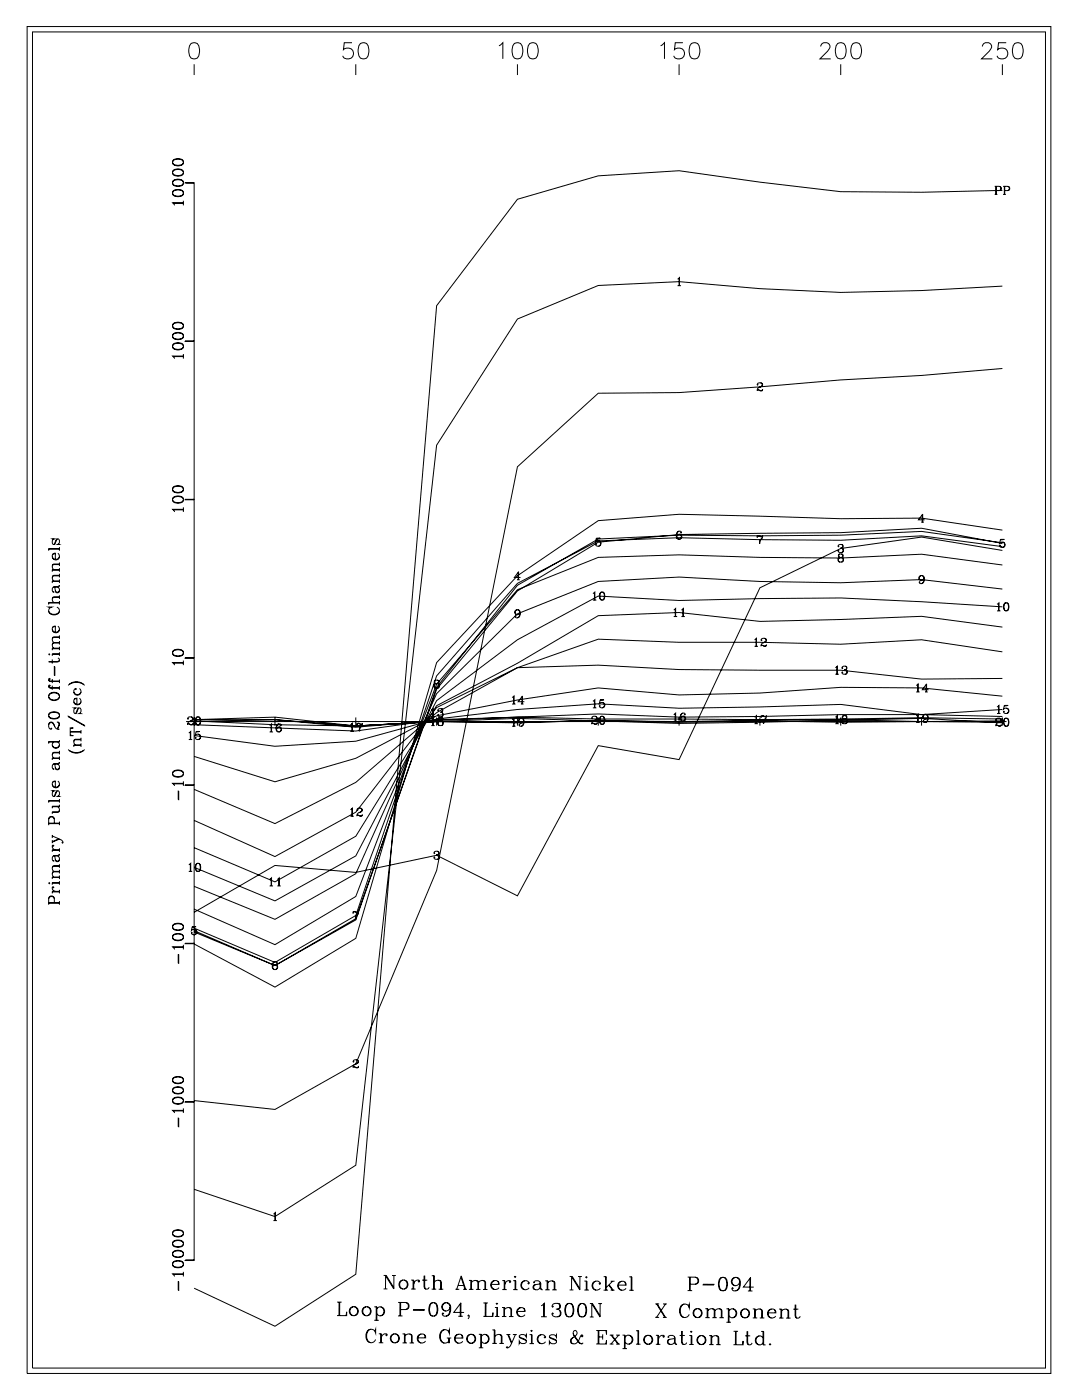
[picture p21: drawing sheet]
<svg xmlns="http://www.w3.org/2000/svg" width="215mm" height="279mm" viewBox="0 0 215 279" stroke-linecap="round" stroke-linejoin="round" font-family="sans-serif">
<g fill="none" stroke="#000" stroke-width=".2">
<path d="M5.4 5.3h204v268.5h-204zM6.5 6.4h201.9v266.3h-201.9zM38.1 8.7a1.05 1.05 0 0 1 1.5 .4 2.68 2.68 0 0 1-.3 2.5 1.06 1.06 0 0 1-1.5-.5 2.68 2.68 0 0 1 .3-2.4zM38.7 12.8v2.2M70.1 8.5h-1.5l-.2 1.4a1.14 1.14 0 0 1 1.8 0 1.14 1.14 0 0 1-.2 1.7 1.14 1.14 0 0 1-1.7-.5M70.9 12.8v2.2M71.8 8.7a1.05 1.05 0 0 1 1.6 .4 2.68 2.68 0 0 1-.3 2.5 1.06 1.06 0 0 1-1.6-.5 2.68 2.68 0 0 1 .3-2.4zM99.4 9.1l.8-.6v3.2M102.5 8.7a1.05 1.05 0 0 1 1.5 .4 2.68 2.68 0 0 1-.3 2.5 1.06 1.06 0 0 1-1.5-.5 2.68 2.68 0 0 1 .3-2.4zM103.1 12.8v2.2M105.6 8.7a1.04 1.04 0 0 1 1.5 .4 2.65 2.65 0 0 1-.3 2.5 1.05 1.05 0 0 1-1.5-.5 2.7 2.7 0 0 1 .3-2.4zM131.7 9.1l.7-.6v3.2"/>
<path d="M135.3 12.8v2.2M136.1 8.5h-1.5l-.2 1.4a1.14 1.14 0 0 1 1.7 0 1.14 1.14 0 0 1-.2 1.7 1.14 1.14 0 0 1-1.6-.5M137.8 8.7a1.04 1.04 0 0 1 1.5 .4 2.65 2.65 0 0 1-.3 2.5 1.05 1.05 0 0 1-1.5-.5 2.7 2.7 0 0 1 .3-2.4zM163.6 9.3a.81 .81 0 0 1 .6-.8h.6a.79 .79 0 0 1 .5 1.2l-1.9 2h2.2M166.9 8.7a1.05 1.05 0 0 1 1.6 .4 2.68 2.68 0 0 1-.3 2.5 1.06 1.06 0 0 1-1.6-.5 2.68 2.68 0 0 1 .3-2.4zM167.6 12.8v2.2M170 8.7a1.04 1.04 0 0 1 1.5 .4 2.65 2.65 0 0 1-.3 2.5 1.05 1.05 0 0 1-1.5-.5 2.7 2.7 0 0 1 .3-2.4zM195.8 9.3a.81 .81 0 0 1 .6-.8h.6a.79 .79 0 0 1 .5 1.2l-1.9 2h2.2M199.8 12.8v2.2M200.5 8.5h-1.5l-.2 1.4a1.14 1.14 0 0 1 1.8 0 1.14 1.14 0 0 1-.2 1.7 1.14 1.14 0 0 1-1.7-.5M202.2 8.7a1.04 1.04 0 0 1 1.6 .4 2.65 2.65 0 0 1-.3 2.5 1.05 1.05 0 0 1-1.6-.5 2.7 2.7 0 0 1 .3-2.4zM34.4 38.6a.97 .97 0 0 0 1.2 .6l.5-.1a.67 .67 0 0 0 .5-.6 .67 .67 0 0 0-.5-.6 1.81 1.81 0 0 0-1.6 .2 .58 .58 0 0 0 .3 .9 1.27 1.27 0 0 0 1.7-.4"/>
<path d="M34.4 38.4a1.36 1.36 0 0 1 2.1 0M34.4 36.5a1.17 1.17 0 0 0 1.7 .5 .66 .66 0 0 0 .5-.6 .66 .66 0 0 0-.5-.6 1.74 1.74 0 0 0-1.6 .2 .58 .58 0 0 0 .3 .9 1.26 1.26 0 0 0 1.7-.4M34.4 36.3a1.38 1.38 0 0 1 2.1 0M34.4 34.5a.97 .97 0 0 0 1.2 .6l.5-.1a.67 .67 0 0 0 .5-.6 .67 .67 0 0 0-.5-.6 1.8 1.8 0 0 0-1.6 .2 .58 .58 0 0 0 .3 .9 1.27 1.27 0 0 0 1.7-.4M34.4 34.3a1.36 1.36 0 0 1 2.1 0M34.4 32.4a1.17 1.17 0 0 0 1.7 .6 .66 .66 0 0 0 .5-.7 .66 .66 0 0 0-.5-.6 1.74 1.74 0 0 0-1.6 .2 .58 .58 0 0 0 .3 1 1.26 1.26 0 0 0 1.7-.5M34.4 32.2a1.36 1.36 0 0 1 2.1 0M36.9 36.4l1.7 .1zM37.1 36.4h1.6v214.8h-1.6M198.2 37.1h1a.42 .42 0 0 1 .4 .5 .42 .42 0 0 1-.4 .4h-.7M198.2 38.8h.6M198.5 37.1v1.7"/>
<path d="M199.2 37.1l.3 .4-.1 .3-.2 .2M199.8 37.9l-16.1 .4-16.1-.1-16.2-1.9-16.1-2.3-16.1 1-16.1 4.7-16.1 21.2-16.1 193.1-16.1 10.3-16.1-7.5M199.9 37.1h.9a.42 .42 0 0 1 .4 .5 .42 .42 0 0 1-.4 .4h-.6M199.9 38.8h.6M200.2 37.1v1.7M200.8 37.1l.4 .4-.1 .3-.3 .2M34.5 40.5h2M36.5 40.4h-2.1l.4 .5M36.5 40v.9M135 55.6l.4-.3v1.6M135 56.9h.7M135.3 55.4v1.5"/>
<path d="M199.8 57l-16.1 .9-16.1 .4-16.2-.8-16.1-1.4-16.1 .8-16.1 6.7-16.1 25.1-16.1 143.6-16.1 10.2-16.1-5.4M34.4 69.1a1.17 1.17 0 0 0 1.7 .5 .66 .66 0 0 0 .5-.6 .66 .66 0 0 0-.5-.6 1.8 1.8 0 0 0-1.6 .2 .58 .58 0 0 0 .3 .9 1.27 1.27 0 0 0 1.7-.4M34.4 68.9a1.36 1.36 0 0 1 2.1 0M34.4 67.1a.97 .97 0 0 0 1.2 .6l.5-.1a.66 .66 0 0 0 .5-.6 .66 .66 0 0 0-.5-.6 1.74 1.74 0 0 0-1.6 .2 .57 .57 0 0 0 .3 .9 1.26 1.26 0 0 0 1.7-.4M34.4 66.9a1.38 1.38 0 0 1 2.1 0M34.4 65a1.17 1.17 0 0 0 1.7 .5 .66 .66 0 0 0 .5-.6 .66 .66 0 0 0-.5-.6 1.83 1.83 0 0 0-1.6 .2 .58 .58 0 0 0 .3 1 1.26 1.26 0 0 0 1.7-.5M34.4 64.8a1.36 1.36 0 0 1 2.1 0M34.5 71.1h2M36.5 71h-2.1l.4 .5M36.5 70.6v.9M36.9 68h1.7zM151 76.6l.1 .1h-.2a.55 .55 0 0 1 .6-.4 .55 .55 0 0 1 .5 .5l-.3 .3a.78 .78 0 0 0-.8 .8"/>
<path d="M151.6 76.3l.3 .3a.6 .6 0 0 1-.6 .6M152 77.7l-.2 .1h-.9M152 77.5l-.2 .4-.7-.2M199.8 73.4l-16.1 1.4-16.1 .9-16.2 1.4-16.1 1.1-16.1 .2-16.1 14.6-16.1 80.5-16.1 38.5-16.1 9.1-16.1-1.7M34.4 99.7a1.17 1.17 0 0 0 1.7 .5 .66 .66 0 0 0 .5-.6 .66 .66 0 0 0-.5-.6 1.72 1.72 0 0 0-1.6 .2 .58 .58 0 0 0 .3 .9 1.26 1.26 0 0 0 1.7-.4M34.4 99.5a1.38 1.38 0 0 1 2.1 0M34.4 97.6a.97 .97 0 0 0 1.2 .6l.5-.1a.67 .67 0 0 0 .5-.6 .67 .67 0 0 0-.5-.6 1.83 1.83 0 0 0-1.6 .2 .58 .58 0 0 0 .3 .9 1.26 1.26 0 0 0 1.7-.4M34.4 97.4a1.36 1.36 0 0 1 2.1 0M36.9 99.5l1.7 .1zM9.7 109.5h2.1M10.4 111a.75 .75 0 0 0 .7 .5 .75 .75 0 0 0 .7-.5M10.4 115.9h1.4"/>
<path d="M10.4 113.6h1.4M10.8 117l.3 1 .4 .2a.65 .65 0 0 0 0-1.2M11 117.7a.42 .42 0 0 0 .4 .4 .42 .42 0 0 0 .4-.4M11 110.4l-.5 .1M11.4 107.4l-.5 1h-.4a.7 .7 0 0 1 .1-.9l.2-.1h-.4l.2 .1M11.5 110.3a.72 .72 0 0 1 .2 1.1 .72 .72 0 0 1-1.1 0 .72 .72 0 0 1 .2-1.1h.2v1.2M11.6 108.4l.2 .1h-.4l.2-.1a.69 .69 0 0 0 .1-.9l-.4-.1-.6 1.1M11.8 119h-1.1a.65 .65 0 0 0 0 1.1M11.8 119.1h-1.1l-.3 .3M11.8 116.7l-.3 .2h-.7l-.3 .2a.7 .7 0 0 0 .1 .9v-.1M11.8 116.6l-.3 .4h-.9M11.8 114.7h-1.1a.65 .65 0 0 0 0 1.1"/>
<path d="M11.8 114.8h-1.1l-.3 .3M11.8 112.4h-1.1a.66 .66 0 0 0 0 1.1M11.8 112.5h-1.1l-.3 .3M11.8 109v.8M11.8 112.1v.7M11.8 113.2v.8M11.8 114.4v.7M11.8 115.5v.7M11.8 118.7v.7M11.8 119.8v.7M11.8 113.5h-1.4v.5M11.8 115.8h-1.4v.4"/>
<path d="M11.8 109.3h-2.1v.5M34.5 101.6h2M36.5 101.5h-2.1l.4 .5M36.5 101.1v.9M103 115.6h.6M103.3 114.1v1.5M103.7 115.1h-1.2l.8-1.1v1.6M118.2 118.3l.3-.3v1.6M118.2 119.6h.6M118.5 118.1v1.5M118.8 107.3h.8h-.8l-.1 .7a.58 .58 0 0 1 .9-.2 .58 .58 0 0 1 0 .9 .58 .58 0 0 1-.9-.1l.1-.2v.2M119.3 107.8l.2 .1a.56 .56 0 0 1 .2 .5 .56 .56 0 0 1-.4 .5"/>
<path d="M119.9 118a.92 .92 0 0 0 0 1.6h.2a.94 .94 0 0 0 0-1.6h-.2a1.04 1.04 0 0 0 0 1.6M120.1 118a1.04 1.04 0 0 1 0 1.6M135.3 105.9a.97 .97 0 0 0 0 1.6M135.4 106.5l.4 .4-.1 .4-.3 .2M135.7 106.1v.2l.1-.2a.56 .56 0 0 0-.7-.2 .56 .56 0 0 0-.3 .7v.4a.52 .52 0 0 0 .6 .6 .52 .52 0 0 0 .4-.7 .52 .52 0 0 0-.7-.3l-.2 .3M150.9 107.1l.2-.3 .6 .2 .3-.2-.1 .4a1.3 1.3 0 0 0-.5 1.2M150.9 106.8v.4M151 106.9l.3-.1 .4 .2M151.9 107.2a1.14 1.14 0 0 0-.5 1.2M167.1 108.8l.1 .1h-.2a.51 .51 0 0 1 .6-.4 .51 .51 0 0 1 .4 .5l-.1 .1-.4 .1M167.4 110.4l-.2 .1-.1 .4a.56 .56 0 0 0 .9 0v-.3a.56 .56 0 0 0-.8-.1v.4l.2 .2M167.4 111.1l-.4 .3a.53 .53 0 0 0 .7 .6 .53 .53 0 0 0 .2-.8l-.2-.1"/>
<path d="M167.4 111.1l-.3 .3 .1 .5 .2 .1M167.7 108.5l.2 .1a.39 .39 0 0 1-.2 .6l.2 .1a.44 .44 0 0 1 .2 .5 .44 .44 0 0 1-.4 .3h-.5l-.2-.3 .1-.1v.1M167.7 110.4l.2 .2v.4l-.2 .1M167.7 111.1l.3 .3-.1 .5-.2 .1M167.9 109.4l.1 .4-.3 .3M183.6 114.7l-.2 .1a.51 .51 0 0 0-.2 .5 .51 .51 0 0 0 .4 .4M183.6 104.1h.5M183.7 114.7a.97 .97 0 0 1 0 1.6M183.8 102.6v1.5M184.1 115.3a.52 .52 0 0 1-.7 .3 .52 .52 0 0 1-.2-.7 .52 .52 0 0 1 .8-.1 .83 .83 0 0 1 .2 1 .83 .83 0 0 1-.9 .5v-.4v.2M184.3 103.6h-1.2l.8-1.1v1.6M199.4 107.6l.8-.1h-.8l-.2 .8a.57 .57 0 0 1 .9-.2 .57 .57 0 0 1 0 .9 .57 .57 0 0 1-.9-.3h.2l-.1 .1"/>
<path d="M199.8 109.7l-16.1-2.6-16.1 2.2-16.2 7.9-16.1 34.2-16.1-2.8-16.1 30-16.1-8.1-16.1 3.4-16.1-1.4-16.1 9.3M199.8 105.7l-16.1-2.4-16.1 .1-32.3-.9-16.1 1.3-16.1 11-16.1 17.3-16.1 54.9-16.1 9.7-16.1-8.5M199.8 108.3l-16.1-3-16.1 .9-32.3 .3-16.1 1.6-16.1 9.7-16.1 19.6-16.1 45.7-16.1 9.4-16.1-7M199.8 108.2l-16.1-2.3-16.1 .8-16.2 .1-16.1-.1-16.1 .7-16.1 9.3-16.1 20.3-16.1 46.4-16.1 9.1-16.1-6.7M199.8 109l-16.1-2.2-16.1 .9-16.2-.1-16.1-.4-16.1 .6-16.1 8.5-16.1 18.4-16.1 47.8-16.1 9.3-16.1-6.8M199.8 112.6l-16.1-2.1-16.1 .7-16.2-.1-16.1-.5-16.1 .5-16.1 6.4-16.1 18.9-16.1 42.3-16.1 9.6-16.1-7.1M199.8 117.4l-16.1-1.9-16.1 .7-16.2-.3-16.1-.9-16.1 .9-16.1 6.4-16.1 16-16.1 35.8-16.1 9.1-16.1-6.5M199.8 108l.2 .1a.56 .56 0 0 1 .2 .6 .56 .56 0 0 1-.4 .4M9.7 138.9a1.11 1.11 0 0 0 1.2 .7 1.11 1.11 0 0 0 .9-.9 1.11 1.11 0 0 0-1.1-.7 1.11 1.11 0 0 0-1 .9 1.23 1.23 0 0 0 2.1 0M9.7 138.7a1.23 1.23 0 0 1 2.1 0M9.7 136.9l.3 .2h1.8M9.7 135.5l.3 .2h1.8"/>
<path d="M9.7 130.4h.2l-.1 .1zM9.7 121.8a1.21 1.21 0 0 0 2.1 0M9.7 120.2h2.1M9.8 136.7l.1 .1 .1-.1h-.3l.1 .4 .2 .1h1.8M9.8 135.3h.2l-.1-.1-.2 .1 .1 .4 .2 .1h1.8M10.4 125.5a.75 .75 0 0 0 .7 .5 .75 .75 0 0 0 .7-.5M10.4 131.4v.9M10.4 135.3v.9M10.4 136.7v.8M10.4 130.4h1.4M10.4 129.3h1.4M10.8 132.9l.1 1.7z"/>
<path d="M11 124.9l-.5 .1M11.3 121a.79 .79 0 0 1 .5 .9 .79 .79 0 0 1-.8 .6 .94 .94 0 0 1-1-.2 .94 .94 0 0 1-.2-1l.2-.2-.3-.1h.6l-.3 .1M11.5 131.1a.43 .43 0 0 1 .2 .8l-2 .1M11.5 124.8a.71 .71 0 0 1 .2 1.1 .71 .71 0 0 1-1.1 0 .71 .71 0 0 1 .2-1.1h.2v1.2M11.8 131.7l-.4 .2h-1.7M11.8 128.1h-1.1a.66 .66 0 0 0 0 1.1M11.8 128.2h-1.1l-.3 .3M11.8 127h-1.1a.65 .65 0 0 0 0 1.1M11.8 127h-1.1l-.3 .4M11.8 126.6v.8M11.8 127.8v.7M11.8 128.9v.7"/>
<path d="M11.8 130v.7M11.8 135.4v.8M11.8 136.8v.7M11.8 129.2h-1.4v.4M11.8 130.3h-1.4v.4M11.8 120.1h-2.1v.4M13.6 136.6a2.2 2.2 0 0 1 3.3 0M13.8 136.4l.4-.2a2.63 2.63 0 0 1 2.5 .2M14.7 139.9a.75 .75 0 0 0 .7 .5 .75 .75 0 0 0 .7-.5M14.7 137.9a.75 .75 0 0 0 .7 .6 .75 .75 0 0 0 .7-.6M15.3 139.3l-.5 .1M15.8 139.2a.71 .71 0 0 1 .2 1 .71 .71 0 0 1-1.1 0 .71 .71 0 0 1 .2-1h.2v1.2"/>
<path d="M15.8 137.2a.72 .72 0 0 1 .2 1.1 .72 .72 0 0 1-1.1 0 .72 .72 0 0 1 .2-1.1v.2l-.1-.1M34.4 130.2a.97 .97 0 0 0 1.2 .6l.5-.1a.66 .66 0 0 0 .5-.6 .66 .66 0 0 0-.5-.6 1.74 1.74 0 0 0-1.6 .2 .57 .57 0 0 0 .3 .9 1.26 1.26 0 0 0 1.7-.4M34.4 130a1.38 1.38 0 0 1 2.1 0M34.5 132.2h2M36.5 132.1h-2.1l.4 .5M36.5 131.7v.9M36.9 131.1l1.7 .1zM86.9 135.6h-.3v.4a.56 .56 0 0 0 .9 0v-.2a.56 .56 0 0 0-.8-.2l-.1 .4 .3 .2M86.9 136.2l-.4 .4a.53 .53 0 0 0 .6 .6 .53 .53 0 0 0 .3-.9l-.2-.1M86.9 136.2l-.3 .4v.4l.3 .2M87.2 135.6l.2 .2-.1 .4h-.1M87.2 136.2l.3 .4-.1 .4-.2 .2"/>
<path d="M102.1 139l.3-.3v1.6M102.4 138.8v1.5M103 121.5l-.1 .1a.51 .51 0 0 0-.2 .5 .51 .51 0 0 0 .3 .4M103.2 121.5a.97 .97 0 0 1-.1 1.6M103.6 122.1a.52 .52 0 0 1-.7 .4 .52 .52 0 0 1-.3-.8 .52 .52 0 0 1 .8-.1 .88 .88 0 0 1 .3 1 .88 .88 0 0 1-.8 .5l-.2-.2v-.1v.1M104 138.9v1.4M104.5 139.9h-1.2l.8-1.2v1.6M118.2 139.8l.3-.3v1.6M118.5 139.6v1.5M119.6 139.6l.8-.1h-.8l-.1 .7a.58 .58 0 0 1 .8-.1 .58 .58 0 0 1 0 .9 .58 .58 0 0 1-.8-.2v-.2v.2M134.3 121.6l.4-.3v1.6M134.3 122.9h.7"/>
<path d="M134.6 121.4v1.5M135.8 121.6l.4-.3v1.6M135.8 122.9h.7M136.1 121.4v1.5M150.4 127.5l.4-.3v1.6M150.4 128.8h.7M150.7 127.3v1.5M151.8 127.5v.2l-.1-.1a.55 .55 0 0 1 .5-.4 .55 .55 0 0 1 .5 .5l-.3 .3a.79 .79 0 0 0-.7 .8M152.4 127.2l.2 .2 .1 .3-.6 .4M152.7 128.6l-.2 .2-.8-.1M152.7 128.5l-.1 .3-.7-.2M166.5 133.1l.4-.3v1.6"/>
<path d="M166.5 134.4h.7M166.8 132.9v1.5M167.9 133.1v.1l-.1-.1 .1-.2a.6 .6 0 0 1 .9 .1l-.1 .4-.5 .1M168.5 132.8l.2 .2-.1 .4-.1 .1h.1a.45 .45 0 0 1 .3 .5 .45 .45 0 0 1-.4 .4l-.6-.1-.1-.2 .1-.2v.2M168.7 133.6l.1 .5-.3 .3M182.6 136.6l.4-.3v1.6M182.6 137.9h.7M182.9 136.4v1.5M184.4 137.9h.5M184.6 136.5v1.4M185 137.5h-1.2l.9-1.2v1.6M198.7 120.5l.4-.3v1.6"/>
<path d="M198.7 121.8h.7M199 120.2v1.6M199.8 121l-16.1-1.1-16.1-.7-16.2 .1-16.1 .4-16.1-.9-16.1 8.7-16.1 12.2-16.1 30.9-16.1 9-16.1-6.7M199.8 125l-16.1-2.2-16.1 .7-16.2 .4-16.1-1.8-16.1 .6-16.1 9.5-16.1 8.5-16.1 26-16.1 9.1-16.1-6.8M199.8 129.9l-16.1-2.4-16.1 .9-16.2-.4h-16.1l-16.1-.6-16.1 5.7-16.1 7.9-16.1 20.9-16.1 8.8-16.1-7.2M199.8 135.2l-16.1 .2-16.1-1.8-32.3-.1-16.1-.9-16.1 .5-16.1 8.9-16.1 13.9-16.1 8.3-16.1-6.9M199.8 138.8l-16.1-1.7-16.1-.1-16.2 1.1-16.1 .4-16.1-1.4-16.1 2.4-16.1 3.2-16.1 8.4-16.1 4.7-16.1-5M200.5 120.2a.92 .92 0 0 0 0 1.6h.1a.94 .94 0 0 0 0-1.6h-.1a1.04 1.04 0 0 0 0 1.6M200.6 120.2a1.04 1.04 0 0 1 0 1.6M9.7 144.4l.1-.2a.47 .47 0 0 1 .7-.1l.4 .7M9.7 142.7a.96 .96 0 0 0 1.2 .6l.5-.1a.66 .66 0 0 0 .5-.6 .66 .66 0 0 0-.5-.6 1.74 1.74 0 0 0-1.6 .2 .58 .58 0 0 0 .3 .9 1.26 1.26 0 0 0 1.7-.4M9.7 142.5a1.38 1.38 0 0 1 2.1 0"/>
<path d="M9.7 159.7h2.1M10.1 145.2h.1v.2a.73 .73 0 0 1-.5-.8 .73 .73 0 0 1 .6-.7l.4 .4a1.06 1.06 0 0 0 1.1 1.1M10.4 156.4a.75 .75 0 0 0 .7 .5 .75 .75 0 0 0 .7-.5M10.4 148.5a.75 .75 0 0 0 .7 .5 .75 .75 0 0 0 .7-.5M10.4 151.2h1.4M10.7 147.9a.68 .68 0 0 0-.1 1 .68 .68 0 0 0 1 0 .68 .68 0 0 0-.1-1M10.8 152.3l.3 1 .4 .1a.65 .65 0 0 0 0-1.1M11 155.8l-.5 .1M11 153a.42 .42 0 0 0 .4 .3 .42 .42 0 0 0 .4-.3M11.3 143.9l.5 .2v.4l-.3 .5M11.4 157.6l-.5 1h-.4a.7 .7 0 0 1 .1-.9l.2-.1h-.4l.2 .1M11.5 155.7a.72 .72 0 0 1 .2 1.1 .72 .72 0 0 1-1.1 0 .72 .72 0 0 1 .2-1.1h.2v1.2"/>
<path d="M11.5 143.9l.2 .3-.2 .8 .1 .4M11.6 158.6l.2 .1h-.4l.4-.4v-.4l-.2-.3h-.3l-.6 1.1M11.8 152l-.3 .2-.9 .1a.69 .69 0 0 0 0 1v-.1M11.8 151.9l-.1 .3-.2 .1h-.9M11.8 150h-1.1a.66 .66 0 0 0 0 1.1M11.8 150.1h-1.1l-.3 .3M11.8 147.5v.4h-2.1M11.8 149.6v.8M11.8 150.8v.7M11.8 159.3v.7M11.8 151.1h-1.4v.4M11.8 159.6h-2.1v.4"/>
<path d="M11.8 147.8h-2.1v.4M13.6 149.4a2.21 2.21 0 0 0 3.3 0M13.6 142.7l3.3 2zM13.8 149.6l.4 .2a2.64 2.64 0 0 0 2.5-.2M14 145.2l.6-.1h-.6v1.5h.6l-.6-.1M14 145.9h2.1M14 145.8h2.1M14.7 148.6h1.4M15.7 141.1l-.6 1.1h-.2l-.2-.3 .1-.6 .3-.2h-.4l.2 .1M15.9 142.1l.2 .1h-.4l.4-.4v-.4l-.2-.3h-.3l-.6 1.1M16.1 147.4h-1.1a.65 .65 0 0 0 0 1.1M16.1 147.4h-1.1l-.3 .4"/>
<path d="M16.1 148.5h-1.4v.4M16.1 145.5v.7M16.1 147v.8M16.1 148.2v.7M34.4 154.3a.97 .97 0 0 0 1.2 .6l.5-.1a.66 .66 0 0 0 .5-.6 .66 .66 0 0 0-.5-.6 1.72 1.72 0 0 0-1.6 .2 .57 .57 0 0 0 .3 .9 1.27 1.27 0 0 0 1.7-.4M34.4 154.1a1.38 1.38 0 0 1 2.1 0M34.5 156.2h2M35.5 157.7l.1 1.7zM36.5 156.1h-2.1l.4 .5M36.5 155.7v.9M36.9 156.4l1.7 .1zM37.1 143.8h2.4"/>
<path d="M37.5 143.2v.1h-.1a.55 .55 0 0 1 .6-.4 .55 .55 0 0 1 .5 .4l-.3 .4a.78 .78 0 0 0-.8 .8M37.6 146.1l.4-.3v1.6M37.6 147.4h.7M37.9 145.9v1.5M38.1 142.9l.2 .1 .1 .3-.6 .5M38.5 144.3l-.3 .1-.8-.1M38.5 144.1l-.2 .4-.7-.2M38.7 143.7l16.1 .8 16.1 .2 16.1-.9 16.1 .3 16.1-.5 16.1 .3 16.1-.2 16.2 .2 16.1-.1 16.1 .1M38.7 143v1.6M39.1 145.9l.7-.1h-.7l-.2 .8a.58 .58 0 0 1 .9-.2 .58 .58 0 0 1 0 .9 .58 .58 0 0 1-.9-.2l.1-.2v.2M39.4 142.9a.92 .92 0 0 0 0 1.6h.1a.93 .93 0 0 0 0-1.6h-.1a1.04 1.04 0 0 0 0 1.6M39.5 146.3l.4 .5-.1 .4-.3 .2"/>
<path d="M39.5 142.9a1.04 1.04 0 0 1 0 1.6M53.7 144.6l.4-.3v1.6M53.7 145.9h.7M54 143.8h1.6M54 144.4v1.5M54.8 143v1.6M55.6 144.3a.98 .98 0 0 0-.1 1.6M55.7 144.9l.3 .5v.3l-.3 .2M56 144.5v.2v-.2a.51 .51 0 0 0-.5-.2 .51 .51 0 0 0-.4 .4 .82 .82 0 0 0 .4 1.2 .5 .5 0 0 0 .6-.4 .5 .5 0 0 0-.4-.6 .5 .5 0 0 0-.6 .5M69.8 144.5l.4-.3v1.6M69.8 145.8h.7M70.1 143.8h1.6"/>
<path d="M70.1 144.2v1.6M70.9 143v1.6M71.1 144.5l.3-.3 .5 .2 .3-.2-.1 .4-.4 .8v.4M71.1 144.2v.4M71.2 144.3l.3-.1 .4 .2M72.1 144.6a1.14 1.14 0 0 0-.5 1.2M85.9 141.6l.4-.4v1.7M85.9 143.3l.4-.3v1.6M85.9 142.9h.7M85.9 144.6h.7M86.2 143.8h1.6M86.3 141.3v1.6"/>
<path d="M86.3 143.1v1.5M87 143v1.6M87.3 141.6v.1l-.1-.1 .2-.3a.59 .59 0 0 1 .8 .2v.4h-.5M87.6 143l-.2 .1-.1 .4a.54 .54 0 0 0 .9 0v-.3a.54 .54 0 0 0-.7-.1l-.1 .4 .2 .2M87.6 143.7l-.4 .3a.53 .53 0 0 0 .7 .6 .53 .53 0 0 0 .3-.8l-.3-.1M87.6 143.7l-.3 .3 .1 .5 .2 .1M87.9 141.2a.39 .39 0 0 1 .2 .7h-.2l.2 .1a.44 .44 0 0 1 .2 .5 .44 .44 0 0 1-.4 .4l-.5-.1-.2-.2 .1-.2v.2M87.9 143l.3 .2-.1 .4-.2 .1M87.9 143.7l.3 .3v.5l-.3 .1M88.2 142.1v.5l-.3 .3M102.1 143.4l.3-.3v1.7M102.1 140.3h.6"/>
<path d="M102.1 144.8h.6M102.3 143.8h1.6M102.4 143.2v1.6M103.1 143v1.6M103.8 143.1l-.4 .5 .1 .3 .3 .2M103.8 140.3h.5M104 143.1a.98 .98 0 0 1-.1 1.7M104.3 143.7a.51 .51 0 0 1-.6 .4 .51 .51 0 0 1-.3-.8 .51 .51 0 0 1 .8-.1 .83 .83 0 0 1 .2 1 .83 .83 0 0 1-.9 .5v-.3v.1M118 143.1h.1h-.2a.55 .55 0 0 1 .6-.4 .55 .55 0 0 1 .5 .5l-.3 .3a.77 .77 0 0 0-.8 .9M118.2 141.1h.6M118.4 143.8h1.7M118.6 142.8l.2 .1 .1 .3-.6 .5"/>
<path d="M119 144.1l-.2 .2-.9-.1M119 144l-.2 .4-.6-.3M119.2 143v1.6M119.9 142.8a.93 .93 0 0 0 0 1.6h.2a.94 .94 0 0 0 0-1.6h-.2a1.05 1.05 0 0 0 0 1.6M120.1 140l.4 .5-.1 .4-.3 .2M120.1 142.8a1.05 1.05 0 0 1 0 1.6M134.3 142.4l.4-.3v1.6M134.3 143.7h.7M134.5 143.8h1.7M134.6 142.2v1.5M135.3 143v1.6M136.1 142.1a.98 .98 0 0 0-.1 1.6"/>
<path d="M136.2 142.7l.4 .5-.1 .3-.3 .2M136.5 142.4v.1l.1-.1a.51 .51 0 0 0-.5-.3 .51 .51 0 0 0-.4 .4 .82 .82 0 0 0 .3 1.2 .5 .5 0 0 0 .6-.3 .5 .5 0 0 0-.4-.6 .5 .5 0 0 0-.5 .4M150.4 142.9l.4-.3v1.6M150.4 144.2h.7M150.6 143.8h1.7M150.7 142.7v1.5M151.4 143v1.6M151.7 142.9l.2-.3 .5 .3 .3-.3v.5l-.5 .8v.3M151.7 142.6v.5M151.8 142.8l.3-.1 .3 .2M152.7 143.1a1.14 1.14 0 0 0-.6 1.1M166.5 142.9l.4-.3v1.6"/>
<path d="M166.5 144.2h.7M166.7 143.8h1.7M166.8 142.7v1.5M167.6 143v1.6M168.2 142.6l-.3 .1v.4a.54 .54 0 0 0 .9 0v-.2a.54 .54 0 0 0-.8-.2l-.1 .4 .3 .2M168.2 143.3l-.4 .3a.53 .53 0 0 0 .6 .7 .53 .53 0 0 0 .3-.9l-.2-.1M168.2 143.3l-.3 .3v.5l.3 .1M168.5 142.6l.2 .3v.2l-.2 .2M168.5 143.3l.3 .3-.1 .5-.2 .1M182.6 142.7l.4-.3v1.6M182.6 144h.7M182.8 143.8h1.7"/>
<path d="M182.9 142.5v1.5M183.7 143v1.6M184.4 142.4l-.4 .4 .1 .4 .3 .2M184.5 142.4a.97 .97 0 0 1-.1 1.6M184.9 142.9a.52 .52 0 0 1-.7 .4 .52 .52 0 0 1-.3-.8 .52 .52 0 0 1 .8 0 .88 .88 0 0 1 .3 .9 .88 .88 0 0 1-.8 .6l-.2-.2 .1-.2v.2M198.5 143.4v.2v-.1a.55 .55 0 0 1 .5-.4 .55 .55 0 0 1 .5 .5l-.3 .3a.79 .79 0 0 0-.7 .9M198.7 140.9l.4-.3v1.6M198.7 142.2h.7M199 143.8h1.6M199 140.7v1.5M199.2 143.1l.2 .2 .1 .3-.7 .5M199.5 144.5l-.2 .2-.6-.2-.2 .1"/>
<path d="M199.5 144.4l-.1 .4-.7-.3M199.8 143.3l-16.1-.2-32.3 .3-32.2-.1-16.1-.4-16.1 .7-16.1 1.4-16.1-1.6-16.1 .4h161.1M199.8 141.4l-16.1 1-16.1-2-16.2 .5-16.1 .3-16.1-.9-16.1 1.1-16.1 1.9-16.1 4.4-16.1 1-16.1-2.1M199.8 142.8l-16.1-.4h-16.1l-16.2 .4-16.1 .1-16.1-.6-32.2 1.1-16.1 2.3-32.2-1.2M199.8 143.7l-16.1 .1-16.1-.4-32.3 .4-16.1-.1-16.1-.5-16.1 .6-16.1 .9-16.1-1.8-16.1 .5h16.1l16.1 1.3 16.1-.9 16.1 .1 16.1-.2 16.1 .5 48.4-1 16.1 .9M199.8 143v1.6M200.2 140.7l.7-.1h-.7l-.2 .8a.57 .57 0 0 1 .9-.2 .57 .57 0 0 1 0 .9 .57 .57 0 0 1-.9-.3h.1v.1M200.5 143.1a.92 .92 0 0 0 0 1.7h.1a.94 .94 0 0 0 0-1.7h-.1a1.04 1.04 0 0 0 0 1.7M200.6 141.1l.4 .5-.1 .4-.3 .2M200.6 143.1a1.04 1.04 0 0 1 0 1.7M9.7 179.1a.58 .58 0 0 1 .6-.4 .58 .58 0 0 1 .5 .4M9.7 163.3a.58 .58 0 0 1 .6-.5 .58 .58 0 0 1 .5 .5"/>
<path d="M9.7 179.9h2.1M9.7 164.2h2.1M9.7 164.1h2.1M9.8 175.9v.2l-.1-.1zM10.4 166.6l1.4 .6a.83 .83 0 0 1 .8 .8h-.2l.1-.1M10.4 177.8h1.4M10.4 166.4v.6M10.4 167.4v.7M10.4 176h1.4M10.4 174.9h1.4M10.4 169.5h1.4M10.5 176.9l.1 .1 .1-.1-.2-.1a.58 .58 0 0 0 0 .6 .58 .58 0 0 0 .5 .3"/>
<path d="M10.5 168.6h.2l-.2-.1a.59 .59 0 0 0 0 .6 .59 .59 0 0 0 .5 .3M10.8 179.9v-.8a.56 .56 0 0 0-.5-.5 .56 .56 0 0 0-.6 .5v1.2M10.8 170.6l.3 1 .4 .1a.65 .65 0 0 0 0-1.1M10.8 164.1l-.1-1.2a.57 .57 0 0 0-.6-.2 .57 .57 0 0 0-.4 .6v1.2M11 171.3a.42 .42 0 0 0 .4 .3 .42 .42 0 0 0 .4-.3M11.5 160.8a.67 .67 0 0 1 0 1.1h-1.1M11.6 167.2l-1.2 .6M11.8 173.7h-1.1a.66 .66 0 0 0 0 1.1M11.8 173.8h-1.1l-.3 .3M11.8 172.6h-1.1a.66 .66 0 0 0 0 1.1M11.8 172.7h-1.1l-.3 .3M11.8 170.3l-.3 .2-.9 .1a.7 .7 0 0 0-.1 .9l.2 .1-.1-.1"/>
<path d="M11.8 170.2l-.1 .3-.2 .1h-.9M11.8 161.5l-.3 .3h-1.1v.4M11.8 160.4v.4h-1.4M11.8 163.8v.7M11.8 169.1v.7M11.8 172.3v.7M11.8 173.4v.7M11.8 174.5v.7M11.8 175.6v.7M11.8 177.4v.7M11.8 179.6v.7M11.8 177.7h-1.4v.4"/>
<path d="M11.8 160.7h-1.4v.4M11.8 169.4h-1.4v.4M11.8 174.8h-1.4v.4M11.8 175.9h-1.4v.4M11.8 167.2l-1.4 .7M37.6 172.4l.4-.3v1.6M37.6 173.7h.7M37.9 172.1v1.6M39.4 172.1a.93 .93 0 0 0 0 1.6h.1a.94 .94 0 0 0 0-1.6h-.1a1.04 1.04 0 0 0 0 1.6M39.5 172.1a1.04 1.04 0 0 1 0 1.6M53.7 175.3l.4-.3v1.6M53.7 176.6h.7"/>
<path d="M54 175.1v1.5M55.3 175.3l.4-.3v1.6M55.3 176.6h.7M55.6 175.1v1.5M69.8 161.4l.4-.3v1.6M69.8 162.7h.7M70.1 161.2v1.5M71.2 161.4v.1h-.1a.55 .55 0 0 1 .6-.4 .55 .55 0 0 1 .5 .4l-.3 .4a.79 .79 0 0 0-.8 .8M71.8 161.1l.3 .1v.3l-.6 .5M72.2 162.5l-.2 .1-.9-.1M72.2 162.3l-.1 .4-.7-.2M86.6 170v.1h-.1a.51 .51 0 0 1 .5-.4 .51 .51 0 0 1 .5 .4l-.1 .2-.5 .1"/>
<path d="M87.2 169.7a.38 .38 0 0 1 .1 .6l-.1 .1h.1a.44 .44 0 0 1 .3 .5 .44 .44 0 0 1-.4 .4l-.6-.1-.1-.2 .1-.2v.2M87.4 170.5l.1 .5-.3 .3M9.7 180h2.1M34.4 186.9a1.16 1.16 0 0 0 1.7 .5 .66 .66 0 0 0 .5-.6 .66 .66 0 0 0-.5-.6 1.74 1.74 0 0 0-1.6 .2 .59 .59 0 0 0 .3 .9 1.25 1.25 0 0 0 1.7-.4M34.4 186.7a1.38 1.38 0 0 1 2.1 0M34.4 184.8a.97 .97 0 0 0 1.2 .7l.5-.1a.67 .67 0 0 0 .5-.7 .67 .67 0 0 0-.5-.6 1.8 1.8 0 0 0-1.6 .2 .58 .58 0 0 0 .3 .9 1.27 1.27 0 0 0 1.7-.4M34.4 184.6a1.36 1.36 0 0 1 2.1 0M34.5 188.8h2M35.5 190.3l.1 1.7zM36.5 188.7h-2.1l.4 .5M36.5 188.3v.9M36.9 188l1.7 .1z"/>
<path d="M38.3 184.8l.8-.1h-.8l-.1 .8a.57 .57 0 0 1 .8-.2 .57 .57 0 0 1 0 .9 .57 .57 0 0 1-.8-.3v.1M38.8 185.2l.1 .1a.56 .56 0 0 1 .3 .6 .56 .56 0 0 1-.4 .4M54.8 191.7a.97 .97 0 0 0-.1 1.6M54.9 192.3l.4 .4-.1 .3-.3 .3M55.2 191.9v.1l.1-.1a.51 .51 0 0 0-.5-.2 .51 .51 0 0 0-.5 .3 .82 .82 0 0 0 .4 1.3 .5 .5 0 0 0 .6-.4 .5 .5 0 0 0-.4-.6 .5 .5 0 0 0-.6 .4M70.4 182l.2-.3 .5 .2 .3-.2v.4a1.3 1.3 0 0 0-.5 1.2M70.4 181.7v.4M70.4 181.8l.4-.1 .3 .2M71.4 182.1a1.14 1.14 0 0 0-.6 1.2M34.4 219.5a1.17 1.17 0 0 0 1.7 .5 .66 .66 0 0 0 .5-.6 .66 .66 0 0 0-.5-.6 1.81 1.81 0 0 0-1.6 .2 .58 .58 0 0 0 .3 .9 1.27 1.27 0 0 0 1.7-.4M34.4 219.3a1.36 1.36 0 0 1 2.1 0M34.4 217.4a.97 .97 0 0 0 1.2 .6l.5-.1a.66 .66 0 0 0 .5-.6 .66 .66 0 0 0-.5-.6 1.74 1.74 0 0 0-1.6 .2 .57 .57 0 0 0 .3 .9 1.26 1.26 0 0 0 1.7-.4"/>
<path d="M34.4 217.2a1.38 1.38 0 0 1 2.1 0M34.4 215.4a1.17 1.17 0 0 0 1.7 .5 .66 .66 0 0 0 .5-.6 .66 .66 0 0 0-.5-.6 1.8 1.8 0 0 0-1.6 .2 .58 .58 0 0 0 .3 .9 1.27 1.27 0 0 0 1.7-.4M34.4 215.2a1.36 1.36 0 0 1 2.1 0M36.9 219.6l1.7 .1zM70.4 211.5v.2v-.1a.55 .55 0 0 1 .5-.4 .55 .55 0 0 1 .5 .5l-.3 .3a.79 .79 0 0 0-.7 .8M71.1 211.2l.3 .3a.6 .6 0 0 1-.6 .7M71.4 212.6l-.2 .2-.8-.1M71.4 212.5l-.1 .3-.7-.2M34.5 221.4h2M35.5 222.9l.1 1.7zM36.5 221.3h-2.1l.4 .5M36.5 220.9v.9"/>
<path d="M34.4 252.1a.97 .97 0 0 0 1.2 .6l.5-.1a.67 .67 0 0 0 .5-.6 .67 .67 0 0 0-.5-.6 1.83 1.83 0 0 0-1.6 .2 .58 .58 0 0 0 .3 .9 1.26 1.26 0 0 0 1.7-.4M34.4 251.9a1.36 1.36 0 0 1 2.1 0M34.4 250a1.16 1.16 0 0 0 1.7 .5 .66 .66 0 0 0 .5-.6 .66 .66 0 0 0-.5-.6 1.72 1.72 0 0 0-1.6 .2 .59 .59 0 0 0 .3 .9 1.25 1.25 0 0 0 1.7-.4M34.4 249.8a1.38 1.38 0 0 1 2.1 0M34.4 248a.97 .97 0 0 0 1.2 .6l.5-.1a.67 .67 0 0 0 .5-.6 .67 .67 0 0 0-.5-.6 1.83 1.83 0 0 0-1.6 .2 .58 .58 0 0 0 .3 .9 1.26 1.26 0 0 0 1.7-.4M34.4 247.8a1.36 1.36 0 0 1 2.1 0M34.4 245.9a1.17 1.17 0 0 0 1.7 .5 .66 .66 0 0 0 .5-.6 .66 .66 0 0 0-.5-.6 1.74 1.74 0 0 0-1.6 .2 .58 .58 0 0 0 .3 1 1.26 1.26 0 0 0 1.7-.5M34.4 245.7a1.38 1.38 0 0 1 2.1 0M34.5 254h2M35.5 255.4l.1 1.8zM36.5 253.9h-2.1l.4 .5M36.5 253.5v.9"/>
<path d="M36.9 251.1l1.7 .1zM54.5 242l.4-.3v1.6M54.5 243.3h.7M54.8 241.8v1.5M67.2 259.5h.9M67.6 259.5v2.7M67.7 259.5v2.7M76.5 256.9h.7M76.5 254.2h.5l1.5 2.5M76.8 254.2v2.7M78.1 254.2h.8M78.5 254.2v2.7l-1.5-2.4"/>
<path d="M79.3 259.6h1.6a.7 .7 0 0 1 .6 .7 .7 .7 0 0 1-.6 .7h-1.1M79.7 259.6v2.7M79.8 259.6v2.7M80.3 255.1a.91 .91 0 0 0-.6 1.4 .91 .91 0 0 0 1.5 0 .91 .91 0 0 0-.7-1.4 .92 .92 0 0 0-.9 .8 .92 .92 0 0 0 .7 1M80.5 255.1a.94 .94 0 0 1 .7 .9 .94 .94 0 0 1-.7 .9M80.9 259.6a.73 .73 0 0 1 .5 .7 .73 .73 0 0 1-.5 .7M81.9 256.9h.9M82 255.1h.5v1.8M82.3 255.1v1.8M83.5 255.3l-.1 .1 .1 .1 .1-.2a.73 .73 0 0 0-.8-.1 .73 .73 0 0 0-.3 .7M84.1 255.2h1M84.5 254.3v2.1l.1 .4a.55 .55 0 0 0 .9-.2"/>
<path d="M84.6 254.3v2.1l.3 .5M86 257h.9M86 254.3h.6l-.1 2.7M86.2 259.6a1.23 1.23 0 0 0-.7 1.6l.1 .6a.83 .83 0 0 0 .8 .5 .83 .83 0 0 0 .7-.5 2.27 2.27 0 0 0-.2-2 .73 .73 0 0 0-1.2 .3 2.23 2.23 0 0 0 .3 2.1l.2 .1M86.4 254.3v2.7M86.5 259.6l.2 .2a2.08 2.08 0 0 1 0 2.4l-.2 .1M86.6 255.6a.84 .84 0 0 1 1.4 0v1.4M87.4 257h.9M87.4 255.2l.4 .4v1.4M88.8 259.7a.86 .86 0 0 0-.6 .8 .86 .86 0 0 0 .6 .8M89.1 259.7l.2 .1a1.71 1.71 0 0 1-.4 2.5M90.8 257h.7"/>
<path d="M91 257l.9-2.7 .9 2.7M91.3 256.2h1.1M91.7 259.9v2.5M91.9 254.7l.8 2.3M92.3 257h.8M93.5 257h.8M93.5 255.2h.5v1.8M93.8 255.2v1.8M94 255.6a.84 .84 0 0 1 1.4 0v1.4M94.9 257h.8M94.9 255.2l.3 .4v1.4M95.4 255.6a.83 .83 0 0 1 1.4 0v1.4"/>
<path d="M96.3 257h.9M96.3 255.2l.4 .4-.1 1.4M96.3 259.7h.9M96.7 259.7v2.7M96.9 259.7l-.1 2.7M97.9 256h1.6a.88 .88 0 0 0-1.4-.6 .88 .88 0 0 0 .1 1.5 .99 .99 0 0 0 1.3-.3M98.6 255.2a.94 .94 0 0 0-.7 .9 .94 .94 0 0 0 .7 .9M98.9 259.8l.1-.1 .2 .1-.2 .2zM99.2 255.4l.1 .6M100.1 257h.9M100.1 255.2l.5 .1v1.7M100.5 255.3v1.7"/>
<path d="M101.6 255.4l-.1 .1 .1 .1 .2-.2a.74 .74 0 0 0-.8-.1 .74 .74 0 0 0-.4 .7M102.3 257l.9 .1M102.3 255.3h.5v1.8M102.5 254.5l.2-.1 .1 .1-.1 .1zM102.7 255.3v1.7M104.6 255.3a.94 .94 0 0 0-.7 .9 .94 .94 0 0 0 .7 .9M105.4 255.7l-.2 .1 .2 .1 .1-.1a.9 .9 0 0 0-1.4-.3 .9 .9 0 0 0 0 1.4 .9 .9 0 0 0 1.4-.2M106.5 255.5l-.1 .2 .4-.4h.5l.3 .2 .2 .3v.9l.2 .4M106.7 256a.54 .54 0 0 0-.3 .6 .54 .54 0 0 0 .3 .5M107.6 255.5v1.2l.2 .2 .4 .2M107.6 255.8l-1.2 .4-.2 .5a.81 .81 0 0 0 1.4 0M108.4 259.9l-.1 2.5"/>
<path d="M108.7 257.1h.9M108.7 255.3h.5v1.8M109.1 255.3l-.1 1.8M109.2 255.7a.84 .84 0 0 1 1.4 0v1.4M110.1 257.1h.9M110.1 255.3l.4 .4-.1 1.4M111.2 259.8l.4 .4-.1 .4-.3 .3a.78 .78 0 0 1 .6 .8 .78 .78 0 0 1-.6 .8l-.9-.2-.3-.3 .1-.3 .2 .1-.2 .2M113.3 259.8a1.24 1.24 0 0 0-.7 1.5l.1 .7a.83 .83 0 0 0 .8 .5 .83 .83 0 0 0 .7-.5 2.28 2.28 0 0 0-.2-2.1 .73 .73 0 0 0-1.2 .4 1.59 1.59 0 0 0 .5 2.2M113.5 257.1h.8M113.5 254.4h.5l1.6 2.5M113.6 259.8l.3 .1a2.08 2.08 0 0 1-.1 2.5l-.2 .1M113.9 254.4v2.7"/>
<path d="M115.2 254.4h.8M115.6 254.4v2.7l-1.6-2.4M115.9 259.8a1.26 1.26 0 0 0-.8 1.5l.1 .7a.83 .83 0 0 0 .8 .5 .83 .83 0 0 0 .8-.5 2.22 2.22 0 0 0-.3-2.1 .71 .71 0 0 0-1.1 .4 1.58 1.58 0 0 0 .5 2.2M116.2 259.8l.2 .1a2.1 2.1 0 0 1 0 2.5l-.3 .1M116.5 257.1h.9M116.5 255.3h.5v1.8M116.7 254.6l.2-.2 .1 .2-.1 .1zM116.9 255.3l-.1 1.8M117.6 259.8h.5l1.5 2.5M117.9 259.8v2.7M118.8 255.4a.94 .94 0 0 0-.7 .8 .94 .94 0 0 0 .7 .9M119.2 259.8h.8"/>
<path d="M119.5 255.7l-.1 .2 .1 .1 .2-.1a.9 .9 0 0 0-1.4-.3 .9 .9 0 0 0 0 1.4 .9 .9 0 0 0 1.4-.2M119.6 259.8v2.7l-1.5-2.4M120.3 257.2h.9M120.3 254.5h.5v2.7M120.7 254.5v2.7M121.3 256.1l.8 1.1M121.4 256.1l.8 1.1M121.7 257.2h.8M121.7 255.4h.8M122.1 255.4l-1.3 1.2M123.2 256.1l1.6 .1a.88 .88 0 0 0-1.4-.7 .88 .88 0 0 0 .1 1.5 .96 .96 0 0 0 1.3-.2M123.9 255.4a.94 .94 0 0 0-.7 .9 .94 .94 0 0 0 .7 .9"/>
<path d="M124.5 255.5l.1 .7M125.4 257.2h.9M125.4 254.5h.5v2.7M125.8 254.5v2.7M130.6 259.9h.8M130.9 259.9l1.6 2.7M131 259.9l1.6 2.7M132.1 259.9h.8M132.6 259.9l-1.8 2.7M136.4 259.9a1.52 1.52 0 0 0-.1 2.7M137 257.2h.9M137.1 254.6h1.5a.71 .71 0 0 1 .7 .7 .71 .71 0 0 1-.7 .7h-1"/>
<path d="M137.4 254.6v2.6M137.6 254.6v2.6M138.6 254.6a.73 .73 0 0 1 .5 .7 .73 .73 0 0 1-.5 .7M140.1 256h2.2v.1h-2.2zM144 254.6a1.23 1.23 0 0 0-.8 1.5l.1 .7a.83 .83 0 0 0 .8 .5 .83 .83 0 0 0 .7-.5 2.24 2.24 0 0 0-.2-2.1 .73 .73 0 0 0-1.1 .4 1.58 1.58 0 0 0 .4 2.2M144.2 254.6l.3 .1a2.1 2.1 0 0 1 0 2.5l-.3 .1M146.5 254.6a.86 .86 0 0 0-.6 .8 .86 .86 0 0 0 .6 .9M146.8 254.6l.2 .1a1.71 1.71 0 0 1-.4 2.6M147.4 255.5a.84 .84 0 0 1-.9 .8 .84 .84 0 0 1-.8-1 .84 .84 0 0 1 1.1-.7l.4 .1a1.84 1.84 0 0 1-.2 2.5 .72 .72 0 0 1-1.1-.3l.1-.3 .1 .2-.1 .1M149.1 257.3h.9M149.5 254.9l-.1 2.4M150.2 256.6l-2-.1 1.4-1.9v2.7"/>
<path d="M67.2 262.2h1.9v-.7l-.1 .7M70.4 260.4a.91 .91 0 0 0-.7 1.4 .91 .91 0 0 0 1.6 0 .91 .91 0 0 0-.7-1.4 .92 .92 0 0 0-.9 .8 .92 .92 0 0 0 .7 1M70.6 260.4a.95 .95 0 0 1 .7 1 .95 .95 0 0 1-.7 .8M72.9 260.5a.91 .91 0 0 0-.6 1.3 .91 .91 0 0 0 1.5 0 .91 .91 0 0 0-.6-1.3 .92 .92 0 0 0-.9 .7 .92 .92 0 0 0 .6 1.1M73.2 260.5a.95 .95 0 0 1 .6 .9 .95 .95 0 0 1-.6 .9M73.8 264.9a1.53 1.53 0 0 0 0 2.7M74.6 263.2h.9M74.6 260.5h.5v2.7M74.7 265.3l.2 .4v-.7l-.2 .3a.99 .99 0 0 0-1.1-.3 .99 .99 0 0 0-.7 1 1.18 1.18 0 0 0 .3 1.2 1.18 1.18 0 0 0 1.3 .3l.4-.5M75 260.5v2.7M75.1 260.9a.86 .86 0 0 1 1.3-.2 .86 .86 0 0 1 0 1.3 .86 .86 0 0 1-1.3-.1M75.5 267.6h.9"/>
<path d="M75.5 265.9h.5v1.7M75.9 260.5a.95 .95 0 0 1 .6 .9 .95 .95 0 0 1-.6 .9M75.9 265.9v1.7M77 266l-.1 .1 .1 .1 .2-.2a.74 .74 0 0 0-.8-.1 .74 .74 0 0 0-.4 .7M78.6 265.9a.91 .91 0 0 0-.7 1.4 .91 .91 0 0 0 1.6 0 .91 .91 0 0 0-.7-1.4 .92 .92 0 0 0-.9 .7 .92 .92 0 0 0 .7 1.1M78.8 265.9a.95 .95 0 0 1 .7 .9 .95 .95 0 0 1-.7 .9M79.3 262.3h.9M80.2 267.7h.9M80.2 265.9h.5v1.8M80.6 265.9v1.8M80.7 266.3a.84 .84 0 0 1 1.4 0v1.4M81.6 267.7h.9"/>
<path d="M81.6 265.9l.4 .4v1.4M82.4 261h2.2v.2h-2.2zM83.3 266.7h1.5a.88 .88 0 0 0-1.4-.6 .88 .88 0 0 0 .1 1.5 .96 .96 0 0 0 1.3-.3M83.9 265.9a.94 .94 0 0 0-.6 .9 .94 .94 0 0 0 .6 .9M84.6 266l.1 .7M88.5 265a1.52 1.52 0 0 0 0 2.7M89 266.7h.9M89.4 266.7v1M89.4 265.4l.2 .4v-.8l-.2 .4a1 1 0 0 0-1.1-.3 1 1 0 0 0-.7 .9 1.18 1.18 0 0 0 .3 1.3 1.18 1.18 0 0 0 1.3 .3l.2-.3M89.6 266.7v1M89.7 260.6a.84 .84 0 0 1-1 .7 .84 .84 0 0 1-.7-1 .84 .84 0 0 1 1.1-.6l.3 .1a1.83 1.83 0 0 1-.1 2.4 .74 .74 0 0 1-1.2-.2l.2-.3 .1 .1-.1 .2M90.7 266.7h1.5a.88 .88 0 0 0-1.3-.6 .88 .88 0 0 0 .1 1.5 .95 .95 0 0 0 1.2-.3"/>
<path d="M91.3 262.4h.9M91.3 265.9a.94 .94 0 0 0-.6 .9 .94 .94 0 0 0 .6 .9M92 266.1l.1 .6M92.5 261.6h-2.1l1.5-1.9-.1 2.7M93.4 262.4l-.1-.2 .1-.1a.48 .48 0 0 1-.1 .8M93.8 265.9a.91 .91 0 0 0-.7 1.4 .91 .91 0 0 0 1.6 0 .91 .91 0 0 0-.7-1.4 .92 .92 0 0 0-.9 .8 .92 .92 0 0 0 .7 1M94 265.9a.94 .94 0 0 1 .7 .9 .94 .94 0 0 1-.7 .9M95.4 268.6h.9M95.4 266h.6l-.1 2.6M95.8 266v2.6M96 266.3a.85 .85 0 0 1 1.2-.1 .85 .85 0 0 1 0 1.3 .85 .85 0 0 1-1.3-.1M96.3 262.4h1.9v-.8l-.1 .8"/>
<path d="M96.7 266a.94 .94 0 0 1 .7 .9 .94 .94 0 0 1-.7 .9M98.1 267.8h.9M98.1 265.1h.5v2.7M98.5 265.1v2.7M98.6 262.4h.9M98.6 266.4a.84 .84 0 0 1 1.4 0v1.4M98.6 260.6h.6l-.1 1.8M99 260.6v1.8M99.5 267.8h.9M99.5 266l.4 .4v1.4M100 262.4h.9M100 260.6h.5v1.8"/>
<path d="M100.4 260.6v1.8M100.5 261a.84 .84 0 0 1 1.5 0l-.1 1.4M100.9 266h.8M101.2 266l.7 1.8M101.3 266l.7 1.5M101.4 262.4h.9M101.4 260.6l.4 .4v1.4M102.2 266h.8M102.7 266l-.8 1.8a1.05 1.05 0 0 1-.8 .9l-.2-.2 .2-.1 .1 .1M103.1 261.4h1.5a.88 .88 0 0 0-1.3-.6 .88 .88 0 0 0 .1 1.5 .98 .98 0 0 0 1.2-.2M103.5 266.4l1.4 .8v.4l-.4 .2-.8-.1-.2-.4v.5l.1-.3M103.7 260.6a.94 .94 0 0 0-.6 .9 .94 .94 0 0 0 .6 .9"/>
<path d="M104.4 260.8l.1 .6M104.8 266.3l.1-.3v.5l-.5-.5h-.5l-.4 .3v.2l1.4 .8M105.5 267.8h.9M105.5 266h.5v1.8M105.8 265.3l.1-.2 .2 .2-.2 .1zM105.9 266v1.8M107.8 262.4l1.2 .1M107.8 260.3l.7-.5v2.6M107.8 266a.95 .95 0 0 0-.6 .9 .95 .95 0 0 0 .6 .9M108.6 266.4l-.1 .1 .1 .2 .1-.1a.91 .91 0 0 0-1.2-.4 .91 .91 0 0 0-.3 1.3 .91 .91 0 0 0 1.3 .2l.2-.3M109.5 266.4l1.4 .8v.4l-.4 .2h-.5l-.5-.5v.5l.1-.2M110.1 260.3l.2 .1-.2 .1-.1-.2 .1-.3a1.26 1.26 0 0 1 1.5-.1l.1 .7-.2 .2-.7 .1"/>
<path d="M110.8 266.3l.1-.3v.6l-.1-.3a.86 .86 0 0 0-1.2-.1l-.1 .1 .1 .4 1.3 .6M111.5 261.2a.82 .82 0 0 1-.3 1.3M114.2 266.6a.71 .71 0 0 0-.4 .6 .71 .71 0 0 0 .4 .7M114.2 265.8l1.2 1.7 .5 .4M116 266.2l-.1 .1 .1 .2 .2-.2-.2-.2-.4 .4a1.54 1.54 0 0 1-1.4 1.4l-.4-.2-.1-.6 .1-.3 .8-.5a.68 .68 0 0 0 .3-1l-.3-.1-.2 .1a1 1 0 0 0 .2 1.3l.9 1.1 .5 .2 .1-.3M117.5 262.5h.8M118.8 267.9h2.1v-.8l-.2 .8M118.8 265.2h2.1v.8l-.1-.8M119.2 265.2v2.7M119.3 266.5h.8M119.4 265.2l-.1 2.7M120.1 266v1"/>
<path d="M121.5 267.9h.8M121.5 266.1h.8M121.8 266.1l1.4 1.8M121.9 266.1l1.4 1.8M122.8 267.9h.7M122.8 266.1h.8M123.3 266.1l-1.5 1.8M124.1 268.8h.9M124.1 266.1h.5v2.7M124.5 266.1l-.1 2.7M124.6 266.5a.86 .86 0 0 1 1.2-.1 .86 .86 0 0 1 0 1.3 .86 .86 0 0 1-1.2-.2M125.4 266.1a.94 .94 0 0 1 .6 .9 .94 .94 0 0 1-.7 .9"/>
<path d="M126.7 267.9h.9M126.8 265.2h.5v2.7M127.1 265.2v2.7M129.1 266.2a.9 .9 0 0 0-.7 1.3 .9 .9 0 0 0 1.5 0 .9 .9 0 0 0-.6-1.3 .91 .91 0 0 0-.9 .7 .91 .91 0 0 0 .6 1M129.3 266.2a.94 .94 0 0 1 .7 .8 .94 .94 0 0 1-.7 .9M130.6 262.6h.8M130.7 267.9l.9 .1M130.7 266.2h.5v1.7M131.1 266.2v1.7M132.1 262.6h.8M132.3 266.3l-.2 .1 .2 .2 .1-.3a.74 .74 0 0 0-.8-.1 .74 .74 0 0 0-.4 .7M133.3 266.4l-.2 .2v-.2a.85 .85 0 0 1 1.3 0l.2 .3-.1 .9 .3 .4"/>
<path d="M133.5 266.9a.53 .53 0 0 0-.4 .6 .53 .53 0 0 0 .4 .5M134.4 266.4v1.2l.1 .2 .4 .2M134.4 266.7l-1.3 .4-.1 .5a.8 .8 0 0 0 1.4 0M135.4 266.2h1.1M135.8 265.3v2.2l.2 .4a.55 .55 0 0 0 .9-.3M136 265.3v2.2l.2 .5M137.2 260.3l.2 .4v-.8l-.2 .4a1 1 0 0 0-1.1-.3 1 1 0 0 0-.7 .9 1.17 1.17 0 0 0 .3 1.3 1.17 1.17 0 0 0 1.3 .3l.4-.5M137.4 268h.9M137.4 266.2h.5v1.8M137.8 265.3l.1 .1-.1 .2-.2-.2zM137.8 266.2l-.1 1.8M138.9 260.8a.9 .9 0 0 0-.6 1.4 .9 .9 0 0 0 1.5 0 .9 .9 0 0 0-.6-1.4 .91 .91 0 0 0-.9 .8 .91 .91 0 0 0 .6 1"/>
<path d="M139.2 260.8a.94 .94 0 0 1 .6 .9 .94 .94 0 0 1-.6 .9M139.7 266.2a.91 .91 0 0 0-.7 1.4 .91 .91 0 0 0 1.6 0 .91 .91 0 0 0-.7-1.4 .92 .92 0 0 0-.9 .8 .92 .92 0 0 0 .7 1M139.9 266.2a.94 .94 0 0 1 .7 .9 .94 .94 0 0 1-.7 .9M140.6 262.6h.8M140.6 260.8h.5v1.8M140.9 260.8v1.8M141.1 261.2a.84 .84 0 0 1 1.4 0v1.4M141.3 268h.9M141.3 266.2h.5v1.8M141.7 266.2v1.8M141.8 266.6a.82 .82 0 0 1 1.4 0v1.4M142 262.6h.9"/>
<path d="M142 260.8l.4 .4-.1 1.4M142.5 261.2a.83 .83 0 0 1 1.4 0v1.5M142.7 268h.9M142.7 266.2l.4 .4v1.4M143.4 262.7h.9M143.4 260.9l.4 .3-.1 1.5M144.8 263.6h.9M144.8 260.9h.5v2.7M145.2 260.9v2.7M145.3 261.3a.86 .86 0 0 1 1.3-.2 .86 .86 0 0 1 0 1.3 .86 .86 0 0 1-1.3-.1M146.1 260.9a.94 .94 0 0 1 .6 .9 .94 .94 0 0 1-.6 .9M146.2 268h1.9v-.7l-.1 .7"/>
<path d="M146.2 265.3l.9 .1M146.6 265.3v2.7M146.7 265.3v2.7M148.4 260.9a.9 .9 0 0 0-.7 1.4 .9 .9 0 0 0 1.6 0 .9 .9 0 0 0-.7-1.4 .91 .91 0 0 0-.9 .8 .91 .91 0 0 0 .7 1M148.5 266.3h1M148.6 260.9a.94 .94 0 0 1 .7 .9 .94 .94 0 0 1-.7 .9M148.9 265.4v2.1l.1 .4a.55 .55 0 0 0 .9-.2M149 265.4v2.1l.2 .6M150 262.7h.9M150 260.9h.5v1.8M150.4 260.9v1.8M150.5 261.3a.83 .83 0 0 1 1.4 0v1.4"/>
<path d="M151.3 266.3a.94 .94 0 0 0-.6 .9 .94 .94 0 0 0 .6 .9M151.4 260.9l.4 .4v1.4M151.4 262.7h.9M151.7 265.4h.5v2.7M152.1 266.7a.85 .85 0 0 0-1.3-.2 .85 .85 0 0 0 0 1.3 .85 .85 0 0 0 1.3-.1M152.1 265.4v2.7h.5M153.1 261.7h1.5a.88 .88 0 0 0-1.4-.6 .88 .88 0 0 0 .1 1.5 .97 .97 0 0 0 1.3-.3M153.3 267.9l.2-.1 .1 .1-.1 .2zM153.7 260.9a.95 .95 0 0 0-.6 .9 .95 .95 0 0 0 .6 .9M154.4 261.1l.1 .6M155.3 262.7h.9M155.3 260.9h.5v1.8"/>
<path d="M155.6 260.9v1.8M155.8 261.3a.84 .84 0 0 1 1.4 0v1.4M156.7 262.7h.9M156.7 260.9l.4 .4-.1 1.4M158.1 260.9h1M158.5 260v2.2l.1 .4a.55 .55 0 0 0 .9-.2M158.6 260.1v2.1l.2 .5"/>
</g>
</svg>
